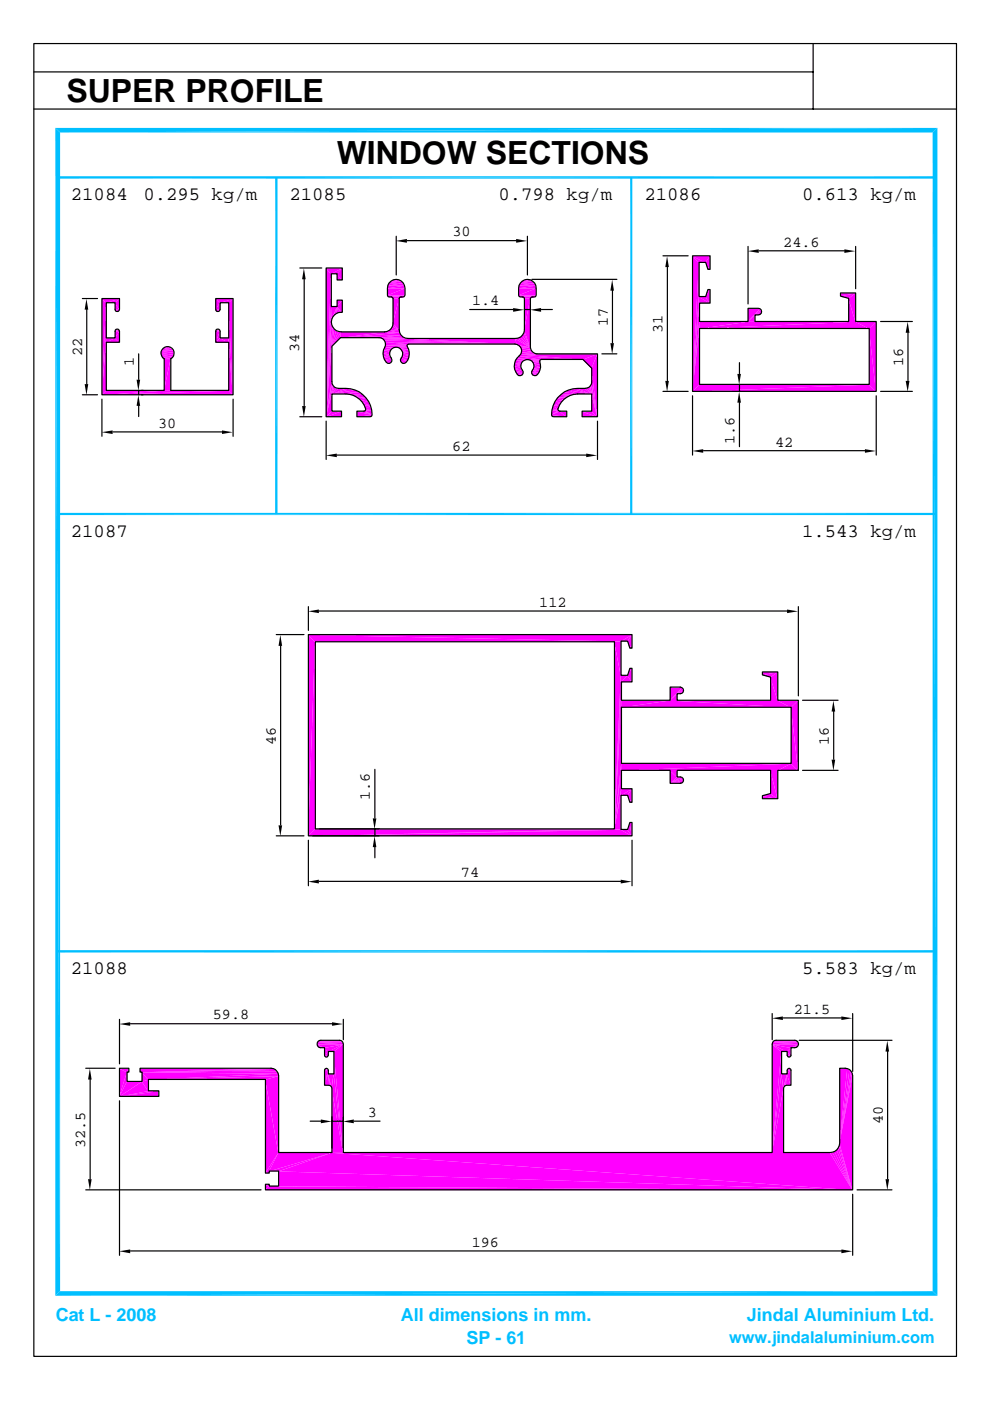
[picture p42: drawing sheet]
<svg xmlns="http://www.w3.org/2000/svg" width="210mm" height="297mm" viewBox="0 0 210 297" stroke-linecap="round" stroke-linejoin="round" font-family="sans-serif">
<defs><g id="words">
<g font-size="6.8">
<text x="14.1" y="21.5">SUPER PROFILE</text>
<text x="71.4" y="34.7">WINDOW SECTIONS</text>
</g>
<g font-size="4">
<text x="15" y="42.5">21084</text>
<text x="30.4" y="42.5">0.295 kg/m</text>
<text x="61.4" y="42.5">21085</text>
<text x="105.7" y="42.5">0.798 kg/m</text>
<text x="136.7" y="42.5">21086</text>
<text x="170.1" y="42.5">0.613 kg/m</text>
<text x="15" y="113.8">21087</text>
<text x="170.1" y="113.8">1.543 kg/m</text>
<text x="15" y="206.6">21088</text>
<text x="170.1" y="206.6">5.583 kg/m</text>
</g>
<g font-size="3.8" fill="#00bfff">
<text x="11.8" y="280.1">Cat L - 2008</text>
<text x="85" y="280.1">All dimensions in mm.</text>
<text x="158.4" y="280.1">Jindal Aluminium Ltd.</text>
<text x="98.9" y="285.1">SP - 61</text>
</g>
<text font-size="3.5" fill="#00bfff" x="154.6" y="284.7">www.jindalaluminium.com</text>
<g font-size="3.2">
<text x="95.9" y="50.1">30</text>
<text x="166.1" y="52.3">24.6</text>
<text x="100.1" y="64.7">1.4</text>
<text x="128.9" y="69.1" transform="rotate(-90 128.9 69.1)">17</text>
<text x="140.5" y="70.6" transform="rotate(-90 140.5 70.6)">31</text>
<text x="17.4" y="75.4" transform="rotate(-90 17.4 75.4)">22</text>
<text x="28.4" y="77.6" transform="rotate(-90 28.4 77.6)">1</text>
<text x="63.5" y="74.6" transform="rotate(-90 63.5 74.6)">34</text>
<text x="191.5" y="77.6" transform="rotate(-90 191.5 77.6)">16</text>
<text x="33.5" y="90.7">30</text>
<text x="95.9" y="95.6">62</text>
<text x="155.7" y="94.2" transform="rotate(-90 155.7 94.2)">1.6</text>
<text x="164.3" y="94.7">42</text>
<text x="114.3" y="128.7">112</text>
<text x="58.5" y="157.9" transform="rotate(-90 58.5 157.9)">46</text>
<text x="175.7" y="157.9" transform="rotate(-90 175.7 157.9)">16</text>
<text x="78.4" y="169.7" transform="rotate(-90 78.4 169.7)">1.6</text>
<text x="97.7" y="186">74</text>
<text x="168.3" y="214.9">21.5</text>
<text x="45.1" y="216.1">59.8</text>
<text x="78" y="236.8">3</text>
<text x="187.2" y="238.4" transform="rotate(-90 187.2 238.4)">40</text>
<text x="18.1" y="243.4" transform="rotate(-90 18.1 243.4)">32.5</text>
<text x="100" y="264.3">196</text>
</g>
</g></defs>
<g fill="#f0f">
<path d="M21.5 83.8l26.9-1 1 1z"/>
<path d="M21.5 83.8l13.3-1h13.6z"/>
<path d="M22.5 82.8h12.3l-13.3 1z"/>
</g>
<path d="M34.8 82.8h13.6" fill="none" stroke="#f0f" stroke-width=".21"/>
<g fill="#f0f">
<path d="M36.2 76.1v6.7h-1.4z"/>
<path d="M34.8 76.1h1.4l-1.4 6.7z"/>
<path d="M34.8 76.1l1.7-.2-.3 .2z"/>
</g>
<path d="M34.4 76h2.1" fill="none" stroke="#f0f" stroke-width=".25"/>
<path d="M34.1 74.5h2.7M34.2 75.7h2.5" fill="none" stroke="#f0f" stroke-width=".38"/>
<path d="M34.1 75.3h2.7M34.1 74.9h2.7" fill="none" stroke="#f0f" stroke-width=".42"/>
<path d="M34.2 74.1h2.5" fill="none" stroke="#f0f" stroke-width=".34"/>
<g fill="#f0f">
<path d="M34.5 73.9l1.6-.2 .3 .2z"/>
<path d="M34.5 73.9l.3-.2h1.3z"/>
<path d="M34.8 73.7l.9-.1z"/>
<path d="M34.8 73.7l.9-.1 .4 .1z"/>
<path d="M22.5 72.6v10.2l-1 1z"/>
<path d="M48.4 72.6l1 11.2-1-1z"/>
<path d="M22.5 72.6l1.8-.9 1 .9z"/>
<path d="M22.5 71.7h1.8l-1.8 .9z"/>
<path d="M22.5 71.7l-1 12.1z"/>
<path d="M46.6 71.7l1.8 .9h-2.7z"/>
<path d="M46.6 71.7h1.8v.9z"/>
<path d="M48.4 71.7l1 12.1z"/>
<path d="M25.3 70.3v2.3l-1-.9z"/>
<path d="M46.6 70.3v1.4l-.9 .9z"/>
<path d="M24.3 70.3h1l-1 1.4z"/>
<path d="M45.7 70.3h.9l-.9 2.3z"/>
<path d="M24.3 70.3l.9-.3 .1 .3z"/>
<path d="M45.7 70.3l.8-.3 .1 .3z"/>
<path d="M45.7 70h.8l-.8 .3z"/>
<path d="M24.4 70h.8l-.9 .3z"/>
<path d="M24.4 70l.6-.1 .2 .1z"/>
<path d="M45.7 70l.7-.1 .1 .1z"/>
<path d="M45.7 70l.2-.1h.5z"/>
<path d="M24.4 70l.2-.1h.4z"/>
<path d="M24.6 69.9h.4z"/>
<path d="M45.9 69.9h.5z"/>
<path d="M24.6 66.1h.4z"/>
<path d="M45.9 66.1h.5z"/>
<path d="M45.9 66.1l.6-.2-.1 .2z"/>
<path d="M24.6 66.1l.6-.2-.2 .2z"/>
<path d="M45.7 65.9h.8l-.6 .2z"/>
<path d="M24.4 65.9h.8l-.6 .2z"/>
<path d="M45.7 65.9l.9-.3-.1 .3z"/>
<path d="M24.4 65.9l.9-.3-.1 .3z"/>
<path d="M24.3 65.6h1l-.9 .3z"/>
<path d="M45.7 65.6h.9l-.9 .3z"/>
<path d="M46.6 64.2v1.4h-.9z"/>
<path d="M48.4 64.2l1 19.6-1-12.1z"/>
<path d="M22.5 64.2v7.5l-1 12.1z"/>
<path d="M24.3 64.2l1 1.4h-1z"/>
<path d="M45.7 63.4l.9 .8-.9 1.4z"/>
<path d="M45.7 63.4h3.7l-2.8 .8z"/>
<path d="M46.6 64.2l2.8-.8-1 .8z"/>
<path d="M48.4 64.2l1-.8v20.4z"/>
<path d="M21.5 63.4l1 .8-1 19.6z"/>
<path d="M21.5 63.4h3.8l-2.8 .8z"/>
<path d="M22.5 64.2l2.8-.8-1 .8z"/>
<path d="M24.3 64.2l1-.8v2.2z"/>
</g>
<path d="M75.6 88.4h3M75.6 88.3h3.2M116.9 88.3h3.2M117.1 88.4h3" fill="none" stroke="#f0f" stroke-width=".21"/>
<g fill="#f0f">
<path d="M75.6 88.4l3.2-.4v.2z"/>
<path d="M116.9 88l3.2 .4-3.2-.2z"/>
<path d="M116.9 88l1.7-.8 1.5 1.2z"/>
<path d="M118.6 87.2h1.5v1.2z"/>
<path d="M69.1 88.4l3.2-1.2v1.2z"/>
<path d="M69.1 88.4l1.2-1.2h2z"/>
<path d="M75.6 87.2l3.2 .8-3.2 .4z"/>
<path d="M75.6 87.2h1.5l1.7 .8z"/>
<path d="M123.4 87.2l3.2 1.2h-3.2z"/>
<path d="M123.4 87.2h2l1.2 1.2z"/>
<path d="M116.9 88l1.7-.8z"/>
<path d="M77.1 87.2l1.7 .8z"/>
<path d="M116.9 88l1.4-.9 .1 .1z"/>
<path d="M77.3 87.2l.1-.1 1.4 .9z"/>
<path d="M77.4 87.1l1.3-.1 .1 1z"/>
<path d="M117 87l1.3 .1-1.4 .9z"/>
<path d="M117 87l1.2-.1 .1 .2z"/>
<path d="M77.5 86.9l1.2 .1-1.3 .1z"/>
<path d="M77.5 86.8l1.2 .2-1.2-.1z"/>
<path d="M117 87l1.2-.2v.1z"/>
<path d="M77.5 86.8l1-.8 .2 1z"/>
<path d="M117.2 86l1 .8-1.2 .2z"/>
<path d="M77.2 86h1.3l-1 .8z"/>
<path d="M117.2 86h1.3l-.3 .8z"/>
<path d="M117.2 86l1.8-.7-.5 .7z"/>
<path d="M76.8 85.3l1.7 .7h-1.3z"/>
<path d="M76.8 85.3l1.3-.1 .4 .8z"/>
<path d="M117.6 85.2l1.4 .1-1.8 .7z"/>
<path d="M117.6 85.2l1.9-.5-.5 .6z"/>
<path d="M76.2 84.7l1.9 .5-1.3 .1z"/>
<path d="M76.2 84.7l1.3-.3 .6 .8z"/>
<path d="M118.2 84.4l1.3 .3-1.9 .5z"/>
<path d="M118.2 84.4l1.9-.1-.6 .4z"/>
<path d="M75.6 84.3l1.9 .1-1.3 .3z"/>
<path d="M118.2 84.4l2.7-.5-.8 .4z"/>
<path d="M74.8 83.9l2.7 .5-1.9-.1z"/>
<path d="M74.8 83.9l2-.2 .7 .7z"/>
<path d="M118.2 84.4l.7-.7 2 .2z"/>
</g>
<path d="M74.1 83.8h2.7M118.9 83.8h2.7" fill="none" stroke="#f0f" stroke-width=".21"/>
<path d="M70.3 83.6v3.6l-1.2 1.2z" fill="#f0f"/>
<path d="M73.3 83.7h3.5M118.9 83.7h3.5" fill="none" stroke="#f0f" stroke-width=".21"/>
<g fill="#f0f">
<path d="M125.4 83.6l1.2 4.8-1.2-1.2z"/>
<path d="M70.3 83.6l5.8-.5-2.8 .5z"/>
<path d="M73.3 83.6l2.8-.5 .7 .6z"/>
<path d="M118.9 83.7l.7-.6 2.8 .5z"/>
<path d="M70.3 83.6l4.9-.9 .9 .4z"/>
<path d="M119.6 83.1l.9-.4 1.9 .9z"/>
<path d="M120.5 82.7l4.9 .9h-3z"/>
<path d="M70.3 83.6l4-1.1 .9 .2z"/>
<path d="M120.5 82.7l1-.2 3.9 1.1z"/>
<path d="M70.3 83.6l3-1.2 1 .1z"/>
<path d="M70.3 83.6l1.4-1.2h1.6z"/>
<path d="M121.5 82.5l.9-.1 3 1.2z"/>
<path d="M122.4 82.4h1.6l1.4 1.2z"/>
<path d="M71.2 82.3l.5 .1-1.4 1.2z"/>
<path d="M124 82.4l.4-.1 1 1.3z"/>
<path d="M70.9 82.2l.3 .1-.9 1.3z"/>
<path d="M124.4 82.3l.4-.1 .6 1.4z"/>
<path d="M70.6 81.8l.3 .4-.6 1.4z"/>
<path d="M70.6 81.8l-.3 1.8-1.2 4.8z"/>
<path d="M125.1 81.8l.3 1.8-.6-1.4z"/>
<path d="M125.1 81.8l1.5 6.6-1.2-4.8z"/>
<path d="M70.4 81.4l.2 .4-1.5 6.6z"/>
<path d="M125.3 81.4l1.3 7-1.5-6.6z"/>
<path d="M70.3 81l.1 .4-1.3 7z"/>
<path d="M125.4 81l1.2 7.4-1.3-7z"/>
<path d="M109.9 79.7l.7-.1z"/>
<path d="M112.9 79.6l.7 .1z"/>
<path d="M109.6 79.5l1 .1-.7 .1z"/>
<path d="M112.9 79.6l1-.1-.3 .2z"/>
<path d="M109.6 79.5l1.2-.2-.2 .3z"/>
<path d="M112.7 79.3l1.2 .2-1 .1z"/>
<path d="M112.7 79.3l1.5-.3-.3 .5z"/>
<path d="M109.3 78.9l1.5 .4-1.2 .2z"/>
<path d="M109.3 78.9h1.6l-.1 .4z"/>
<path d="M112.6 78.9l1.6 .1-1.5 .3z"/>
<path d="M109.3 78.9l1.4-.3 .2 .3z"/>
<path d="M112.8 78.6l1.4 .4-1.6-.1z"/>
<path d="M112.8 78.6l1.6-.1-.2 .5z"/>
<path d="M109.1 78.3l1.6 .3-1.4 .3z"/>
<path d="M109.1 78.3l1.4-.1 .2 .4z"/>
<path d="M113 78.2l1.4 .3-1.6 .1z"/>
<path d="M125.4 78.1l1.2 10.3-1.2-7.4z"/>
<path d="M113 78.2l1.6-.3-.2 .6z"/>
<path d="M109.1 78.3l1.3-.5 .1 .4z"/>
<path d="M113.2 77.8l1.4 .1-1.6 .3z"/>
<path d="M109 77.8h1.4l-1.3 .5z"/>
<path d="M109 77.8l1.4-.4v.4z"/>
<path d="M113.1 77.4l1.5 .5-1.4-.1z"/>
<path d="M113.1 77.4l1.4-.1 .1 .6z"/>
<path d="M109.1 77.1l1.3 .3-1.4 .4z"/>
<path d="M109.1 77.1l1.4-.1-.1 .4z"/>
<path d="M113 77l1.5 .3-1.4 .1z"/>
<path d="M82.1 77.1l.7-.2z"/>
<path d="M85.1 76.9l.7 .2h-.4z"/>
<path d="M81.8 76.9h1l-.7 .2z"/>
<path d="M85.1 76.9h1l-.3 .2z"/>
<path d="M113 77l1.4-.2 .1 .5z"/>
<path d="M81.8 76.9l1.2-.2-.2 .2z"/>
<path d="M84.9 76.7l1.2 .2h-1z"/>
<path d="M109.1 77.1l1.7-.4-.3 .3z"/>
<path d="M112.7 76.7l1.7 .1-1.4 .2z"/>
<path d="M112.7 76.7l1.7-.1v.2z"/>
<path d="M109.2 76.5l1.6 .2-1.7 .4z"/>
<path d="M112.7 76.7l1.7-.3v.2z"/>
<path d="M109.2 76.5l2-.1-.4 .3z"/>
</g>
<path d="M112.4 76.5h2" fill="none" stroke="#f0f" stroke-width=".21"/>
<path d="M84.9 76.7l1.5-.3-.3 .5z" fill="#f0f"/>
<path d="M112.4 76.4h2.2" fill="none" stroke="#f0f" stroke-width=".21"/>
<g fill="#f0f">
<path d="M81.4 76.3l1.6 .4-1.2 .2z"/>
<path d="M81.4 76.3h1.6v.4z"/>
<path d="M84.8 76.3l1.6 .1-1.5 .3z"/>
</g>
<path d="M109.2 76.4h2.3M112 76.4h2.6M112 76.3h2.8" fill="none" stroke="#f0f" stroke-width=".21"/>
<g fill="#f0f">
<path d="M81.4 76.3l1.5-.3 .1 .3z"/>
<path d="M85 76l1.4 .4-1.6-.1z"/>
</g>
<path d="M109.6 76.1h5.2" fill="none" stroke="#f0f" stroke-width=".34"/>
<g fill="#f0f">
<path d="M109.6 76l1.9 .3-2.3 .2z"/>
<path d="M85 76l1.6-.2-.2 .6z"/>
<path d="M81.2 75.7l1.7 .3-1.5 .3z"/>
<path d="M81.2 75.7l1.5-.1 .2 .4z"/>
<path d="M85.2 75.6l1.4 .2-1.6 .2z"/>
<path d="M109.6 76l.4-.5 4.8 .8z"/>
<path d="M110 75.5l13.5 .8h-8.7z"/>
<path d="M85.2 75.6l1.5-.3-.1 .5z"/>
<path d="M81.2 75.7l1.3-.5 .2 .4z"/>
<path d="M85.3 75.2l1.4 .1-1.5 .3z"/>
<path d="M110.3 75.2l13.2 1.1-13.5-.8z"/>
<path d="M110.3 75.2l16.3-.1-3.1 1.2z"/>
<path d="M123.5 76.3l3.1-1.2-1.2 3z"/>
<path d="M126.6 75.1v13.3l-1.2-10.3z"/>
</g>
<path d="M110.3 75.1h16.3" fill="none" stroke="#f0f" stroke-width=".21"/>
<path d="M81.2 75l1.3 .2-1.3 .5z" fill="#f0f"/>
<path d="M110.3 75.1h3.5" fill="none" stroke="#f0f" stroke-width=".21"/>
<path d="M110.3 75h3.1" fill="none" stroke="#f0f" stroke-width=".38"/>
<g fill="#f0f">
<path d="M81.2 75l1.4-.2-.1 .4z"/>
<path d="M85.3 74.8l1.4 .5-1.4-.1z"/>
<path d="M85.3 74.8l1.4-.1v.6z"/>
</g>
<path d="M110.5 74.6h2.5" fill="none" stroke="#f0f" stroke-width=".3"/>
<g fill="#f0f">
<path d="M81.2 75l1.5-.6-.1 .4z"/>
<path d="M85.1 74.4l1.6 .3-1.4 .1z"/>
</g>
<path d="M110.5 74.6h2.2" fill="none" stroke="#f0f" stroke-width=".42"/>
<g fill="#f0f">
<path d="M81.2 74.3l1.5 .1-1.5 .6z"/>
<path d="M85.1 74.4l1.5-.3 .1 .6z"/>
</g>
<path d="M110.5 74.3h2.2" fill="none" stroke="#f0f" stroke-width=".38"/>
<g fill="#f0f">
<path d="M81.2 74.3l1.8-.2-.3 .3z"/>
<path d="M84.9 74.1h1.7l-1.5 .3z"/>
</g>
<path d="M110.4 74.2h2.1" fill="none" stroke="#f0f" stroke-width=".42"/>
<path d="M81.2 74.3l2.1-.5-.3 .3z" fill="#f0f"/>
<path d="M84.5 74h2.1" fill="none" stroke="#f0f" stroke-width=".3"/>
<path d="M81.5 73.7l1.8 .1-2.1 .5z" fill="#f0f"/>
<path d="M81.5 73.8h2.2M83.7 73.6h2.6" fill="none" stroke="#f0f" stroke-width=".21"/>
<path d="M84.2 73.9h2.4M110.4 73.9h2.1" fill="none" stroke="#f0f" stroke-width=".42"/>
<path d="M84.2 73.7l2.1-.1 .3 .5z" fill="#f0f"/>
<path d="M110.2 73.8h2.2" fill="none" stroke="#f0f" stroke-width=".34"/>
<path d="M70.3 73.5v7.5l-1.2 7.4z" fill="#f0f"/>
<path d="M83.7 73.5h2.6" fill="none" stroke="#f0f" stroke-width=".3"/>
<path d="M81.5 73.6h4.7" fill="none" stroke="#f0f" stroke-width=".34"/>
<path d="M81.5 73.5h4.7" fill="none" stroke="#f0f" stroke-width=".42"/>
<path d="M109.9 73.5h2.5" fill="none" stroke="#f0f" stroke-width=".38"/>
<path d="M81.7 73.3h4.6" fill="none" stroke="#f0f" stroke-width=".21"/>
<path d="M109.6 73.1l2.8 .6-2.5-.4z" fill="#f0f"/>
<path d="M81.7 73.2h4.7" fill="none" stroke="#f0f" stroke-width=".21"/>
<path d="M81.7 73.2h4.9" fill="none" stroke="#f0f" stroke-width=".3"/>
<path d="M81.7 73.1h4.9" fill="none" stroke="#f0f" stroke-width=".38"/>
<g fill="#f0f">
<path d="M81.6 72.5l5 .5-4.9-.1z"/>
<path d="M81.6 72.5l27.5 .5h-22.5z"/>
<path d="M81.4 72.2l27.7 .8-27.5-.5z"/>
<path d="M81.1 71.9l28 1.1-27.7-.8z"/>
<path d="M81.1 71.9l5.3-.1 22.7 1.2z"/>
<path d="M86.4 71.8h22.9l-.2 1.2z"/>
<path d="M109.3 71.8l.3 1.3-.5-.1z"/>
<path d="M109.3 71.8l3.1 1.9-2.8-.6z"/>
</g>
<path d="M81.1 71.8h5.3" fill="none" stroke="#f0f" stroke-width=".21"/>
<path d="M109.3 71.8l.5-.1 2.6 2z" fill="#f0f"/>
<path d="M80.3 71.7h5.6M80.7 71.8h5.2" fill="none" stroke="#f0f" stroke-width=".21"/>
<path d="M80.3 71.6h5.6" fill="none" stroke="#f0f" stroke-width=".25"/>
<g fill="#f0f">
<path d="M109.8 71.7l.6-.2 2 2.2z"/>
<path d="M80.3 71.7l4.6-.6 .4 .4z"/>
<path d="M72.1 71.7l12.8-.6-4.6 .6z"/>
<path d="M110.7 71.1l1.7 2.6-2-2.2z"/>
<path d="M72.1 71.7l12.6-1.1 .2 .5z"/>
<path d="M111 70.6l1.4 3.1-1.7-2.6z"/>
<path d="M72.1 71.7l9.3-1.3 3.3 .2z"/>
<path d="M72.3 70.4h9.1l-9.3 1.3z"/>
<path d="M72.3 70.4l-.2 1.3-1.8 1.8z"/>
<path d="M71.8 70.3l.5 .1-2 3.1z"/>
</g>
<path d="M81.4 70.4h3.3" fill="none" stroke="#f0f" stroke-width=".21"/>
<g fill="#f0f">
<path d="M71.2 70.2l.6 .1-1.5 3.2z"/>
<path d="M82 70.3l.5-.2 2.2 .5z"/>
<path d="M82.5 70.1l2.1-.1 .1 .6z"/>
<path d="M111.1 70l1.3 3.7-1.4-3.1z"/>
<path d="M70.8 69.8l.4 .4-.9 3.3z"/>
</g>
<path d="M82.5 69.9h2.1" fill="none" stroke="#f0f" stroke-width=".42"/>
<g fill="#f0f">
<path d="M70.5 69.4l.3 .4-.5 3.7z"/>
<path d="M70.5 69.4l-.2 4.1-1.2 14.9z"/>
<path d="M83.2 69.2l1.4 .8-1.7-.3z"/>
<path d="M70.3 68.9l.2 .5-1.4 19z"/>
<path d="M83.3 68.6l1.3 1.4-1.4-.8z"/>
<path d="M70.2 68.4l.1 .5-1.2 19.5z"/>
<path d="M71.4 65.1l1.1 1.2h-.2z"/>
<path d="M71.4 65.1l.9 1.2h-.5z"/>
<path d="M71.4 65.1l.4 1.2-.6 .2z"/>
<path d="M71.4 65.1l-.2 1.4-.4 .4z"/>
<path d="M71.4 65.1l-.6 1.8-.3 .4z"/>
<path d="M71.4 65.1l-1.1 2.7z"/>
<path d="M70.2 65.1h1.2l-1.1 2.7z"/>
</g>
<path d="M70.2 65.1v3.3" fill="none" stroke="#f0f" stroke-width=".21"/>
<g fill="#f0f">
<path d="M70.2 65.1v3.3l-1.1 20z"/>
<path d="M71.4 63.7h1.1l-1.1 1.4z"/>
<path d="M72.5 63.7v2.6l-1.1-1.2z"/>
<path d="M84.6 63.4v6.6l-1.3-1.4z"/>
<path d="M112.4 63.4v10.3l-1.3-3.7z"/>
<path d="M83.3 63.4h1.3l-1.3 5.2z"/>
<path d="M111.1 63.4h1.3l-1.3 6.6z"/>
<path d="M111.1 63.4l1.4-.2-.1 .2z"/>
<path d="M83.3 63.4l1.3-.2v.2z"/>
<path d="M111.1 63.2h1.4l-1.4 .2z"/>
<path d="M83.2 63.2h1.4l-1.3 .2z"/>
<path d="M111.1 63.2l1.5-.1-.1 .1z"/>
<path d="M83.2 63.2l1.6-.1-.2 .1z"/>
<path d="M83.1 63.1h1.7l-1.6 .1z"/>
<path d="M110.9 63.1h1.7l-1.5 .1z"/>
<path d="M110.9 63.1l1.9-.1z"/>
<path d="M83.1 63.1l1.9-.1z"/>
</g>
<path d="M82.1 62.7h3.7M82.1 62.9h3.6M82.3 63h3.3M109.9 62.7h3.7M109.9 62.9h3.7M110.1 63h3.4" fill="none" stroke="#f0f" stroke-width=".21"/>
<g fill="#f0f">
<path d="M82.1 62.6l3.7-1.4v1.4z"/>
<path d="M109.9 62.6l3.7-1.4v1.4z"/>
<path d="M109.9 61.2h3.7l-3.7 1.4z"/>
<path d="M82.1 61.2h3.7l-3.7 1.4z"/>
<path d="M109.9 61.2l3.6-.6 .1 .6z"/>
<path d="M82.1 61.2l3.6-.6 .1 .6z"/>
<path d="M82.2 60.6h3.5l-3.6 .6z"/>
<path d="M110 60.6h3.5l-3.6 .6z"/>
<path d="M110 60.6l3.3-.5 .2 .5z"/>
<path d="M82.2 60.6l3.2-.5 .3 .5z"/>
<path d="M110.3 60.1h3l-3.3 .5z"/>
<path d="M82.4 60.1h3l-3.2 .5z"/>
</g>
<path d="M82.4 59.9h3M110.3 59.9h3" fill="none" stroke="#f0f" stroke-width=".38"/>
<path d="M82.8 59.5h2.2M110.7 59.5h2.2" fill="none" stroke="#f0f" stroke-width=".3"/>
<g fill="#f0f">
<path d="M82.8 59.7l.6-.3h1.1z"/>
<path d="M110.7 59.7l.5-.3h1.2z"/>
<path d="M83.4 59.4h1.1z"/>
<path d="M111.2 59.4h1.2z"/>
<path d="M70.2 58.1v7l-1.1 23.3z"/>
<path d="M71.4 58.1l1.1 1.3h-1.1z"/>
<path d="M69.1 56.9l1.1 1.2-1.1 30.3z"/>
<path d="M69.1 56.9h3.4l-2.3 1.2z"/>
<path d="M70.2 58.1l2.3-1.2-1.1 1.2z"/>
<path d="M72.5 56.9v2.5l-1.1-1.3z"/>
<path d="M146.8 83l37.4-1.4 1.5 1.4z"/>
<path d="M148.3 81.6h35.9l-37.4 1.4z"/>
<path d="M148.3 69.7v11.9l-1.5 1.4z"/>
<path d="M184.2 69.7l1.5 13.3-1.5-1.4z"/>
<path d="M148.3 69.7l33.1-1.5 2.8 1.5z"/>
<path d="M181.4 68.2h4.3l-1.5 1.5z"/>
<path d="M184.2 69.7l1.5-1.5v14.8z"/>
<path d="M148.3 69.7l10.2-1.5h22.9z"/>
</g>
<path d="M158.5 68.2h22.9" fill="none" stroke="#f0f" stroke-width=".21"/>
<g fill="#f0f">
<path d="M148.3 68.2h10.2l-10.2 1.5z"/>
<path d="M148.3 68.2v1.5l-1.5 13.3z"/>
<path d="M158.5 68.2l1.5-1.4v1.4z"/>
<path d="M160 66.8l1.1-.1z"/>
<path d="M160 66.8l1.3-.3-.2 .2z"/>
<path d="M160 66.8l1.4-.6-.1 .3z"/>
<path d="M160 66.8l1.3-1 .1 .4z"/>
<path d="M161.1 65.5l.2 .3-1.3 1z"/>
<path d="M161.1 65.5l-1.1 1.3-1.5 1.4z"/>
</g>
<path d="M158.5 65.5h2.6" fill="none" stroke="#f0f" stroke-width=".21"/>
<g fill="#f0f">
<path d="M158.5 65.4l2.6 .1-2.6 2.7z"/>
<path d="M148.3 64.3v3.9l-1.5 14.8z"/>
<path d="M179.9 63.3l1.5 4.9h-1.5z"/>
<path d="M148.2 62.9l2.3 1.4h-2.2z"/>
<path d="M148.2 62.9l.1 1.4-1.5 18.7z"/>
<path d="M148.2 62.9h1.4l.9 1.4z"/>
<path d="M178.1 62.9l3.3-.7-1.5 1.1z"/>
<path d="M179.9 63.3l1.5-1.1v6z"/>
<path d="M178.1 62.2h3.3l-3.3 .7z"/>
<path d="M150.5 61.5v2.8l-.9-1.4z"/>
<path d="M150 61.5h.5l-.9 1.4z"/>
<path d="M148.2 55.7v7.2l-1.4 20.1z"/>
<path d="M149.6 55.7l.9 1.5h-.5z"/>
<path d="M146.8 54.3l2.8 1.4h-1.4z"/>
<path d="M146.8 54.3l1.4 1.4-1.4 27.3z"/>
<path d="M146.8 54.3h3.7l-.9 1.4z"/>
<path d="M150.5 54.3v2.9l-.9-1.5z"/>
<path d="M65.3 177.3l66.3-1.4 2.3 1.4z"/>
<path d="M131.6 175.9h1.4l.9 1.4z"/>
<path d="M65.3 177.3l64.9-1.5 1.4 .1z"/>
<path d="M65.3 177.3l1.5-1.5h63.4z"/>
<path d="M133.5 174.4l.4 2.9-.9-1.4z"/>
<path d="M133.5 174.4h.4v2.9z"/>
<path d="M161.6 168.8l3.2 .6h-3.2z"/>
<path d="M131.6 168.7v7.2l-1.4-.1z"/>
<path d="M133 168.7l.9 1.5h-.4z"/>
<path d="M161.6 168.8l1.7-.5 1.5 1.1z"/>
<path d="M131.6 168.7l2.3-1.4-.9 1.4z"/>
<path d="M133.9 167.3v2.9l-.9-1.5z"/>
<path d="M131.7 167.3h2.2l-2.3 1.4z"/>
<path d="M131.7 167.3l-.1 1.4-1.4 7.1z"/>
</g>
<path d="M142 166.1h2.5" fill="none" stroke="#f0f" stroke-width=".21"/>
<path d="M142 166h2.8" fill="none" stroke="#f0f" stroke-width=".34"/>
<g fill="#f0f">
<path d="M142 166.1l2.9-.6-.1 .3z"/>
<path d="M142 166.1l2.8-1 .1 .4z"/>
<path d="M142 166.1l2.5-1.2 .3 .2z"/>
<path d="M142 166.1l2.2-1.3 .3 .1z"/>
<path d="M142 166.1l1.5-1.3h.7z"/>
<path d="M142 163.4l1.5 1.4-1.5 1.3z"/>
<path d="M142 163.4h1.5v1.4z"/>
<path d="M163.3 163.4l1.5 6-1.5-1.1z"/>
<path d="M131.7 163.4v3.9l-1.5 8.5z"/>
</g>
<path d="M131.7 163.4h33.1" fill="none" stroke="#f0f" stroke-width=".21"/>
<g fill="#f0f">
<path d="M163.3 163.4h1.5v6z"/>
<path d="M164.8 163.4l2.9-1.5 1.5 1.5z"/>
<path d="M131.7 163.4l36-1.5-2.9 1.5z"/>
<path d="M131.7 161.9h36l-36 1.5z"/>
<path d="M131.7 161.9v1.5l-1.5 12.4z"/>
<path d="M167.7 150l1.5 13.4-1.5-1.5z"/>
<path d="M131.7 150v11.9l-1.5 13.9z"/>
<path d="M131.7 148.5h10.3l-10.3 1.5z"/>
<path d="M131.7 150l10.3-1.5 25.7 1.5z"/>
<path d="M131.7 148.5l-1.5 27.3z"/>
<path d="M142 148.5h22.8l2.9 1.5z"/>
</g>
<path d="M142 148.5h22.8" fill="none" stroke="#f0f" stroke-width=".21"/>
<g fill="#f0f">
<path d="M164.8 148.5h4.4l-1.5 1.5z"/>
<path d="M167.7 150l1.5-1.5v14.9z"/>
<path d="M142 148.5l1.5-1.4v1.4z"/>
<path d="M143.5 147.1h1z"/>
<path d="M143.5 147.1l1.3-.3-.3 .3z"/>
<path d="M143.5 147.1l1.4-.6-.1 .3z"/>
<path d="M143.5 147.1l1.3-1 .1 .4z"/>
<path d="M144.5 145.9l.3 .2-1.3 1z"/>
<path d="M144.5 145.9l-1 1.2-1.5 1.4z"/>
</g>
<path d="M142 145.8h2.5" fill="none" stroke="#f0f" stroke-width=".21"/>
<g fill="#f0f">
<path d="M142 145.7l2.5 .2-2.5 2.6z"/>
<path d="M131.7 144.6v3.9l-1.5 27.3z"/>
<path d="M163.3 143.6l1.5 4.9h-1.5z"/>
<path d="M133 143.2l.9 1.4h-2.2z"/>
<path d="M131.6 143.2h1.4l-1.3 1.4z"/>
<path d="M131.6 143.2l.1 1.4-1.5 31.2z"/>
<path d="M161.6 142.5h3.2l-3.2 .7z"/>
<path d="M161.6 143.2l3.2-.7-1.5 1.1z"/>
<path d="M163.3 143.6l1.5-1.1v6z"/>
<path d="M133.5 141.8h.4l-.9 1.4z"/>
<path d="M133.9 141.8v2.8l-.9-1.4z"/>
<path d="M66.8 136.1v39.7l-1.5 1.5z"/>
<path d="M130.2 136.1l1.4 7.1-1.4 32.6z"/>
</g>
<path d="M66.8 136.1h64.8" fill="none" stroke="#f0f" stroke-width=".21"/>
<g fill="#f0f">
<path d="M130.2 136.1l1.4-.1v7.2z"/>
<path d="M133 136l.9 1.5h-.4z"/>
<path d="M131.6 136l2.3-1.4-.9 1.4z"/>
<path d="M133.9 134.6v2.9l-.9-1.5z"/>
<path d="M65.3 134.6h68.6l-2.3 1.4z"/>
<path d="M65.3 134.6l66.3 1.4-64.8 .1z"/>
<path d="M65.3 134.6l1.5 1.5-1.5 41.2z"/>
<path d="M56.2 252.3l.8-.8 123.7 .8z"/>
<path d="M57 251.5l123.7 .8z"/>
<path d="M56.2 251.1h.8v.4z"/>
<path d="M56.2 251.1l.8 .4-.8 .8z"/>
<path d="M59 248.4l121.7 3.9-121.7-.8z"/>
<path d="M56.2 248.8l.8-.4v.4z"/>
<path d="M57 248.4l13.3-4-11.3 4z"/>
<path d="M59 248.4l11.3-4 110.4 7.9z"/>
<path d="M70.3 244.4h105.7l4.7 7.9z"/>
</g>
<path d="M70.3 244.4h105.7" fill="none" stroke="#f0f" stroke-width=".21"/>
<g fill="#f0f">
<path d="M59 244.4h11.3l-13.3 4z"/>
<path d="M59 244.4l-2 4-.8 .4z"/>
<path d="M176 244.4l.5-.1 4.2 8z"/>
<path d="M176.5 244.3l.5-.1 3.7 8.1z"/>
<path d="M177 244.2l.4-.4 3.3 8.5z"/>
<path d="M177.7 243.4l3 8.9-3.3-8.5z"/>
<path d="M177.9 242.9l2.8 9.4-3-8.9z"/>
<path d="M178 242.4l2.7 9.9-2.8-9.4z"/>
<path d="M25.3 232.5l8.3-1.2v1.2z"/>
<path d="M25.3 232.5l6.1-1.2h2.2z"/>
<path d="M166.1 230.9v13.5h-2.4z"/>
<path d="M70.3 230.9l2.4 13.5h-2.4z"/>
<path d="M25.3 232.5l4.8-3.2 1.3 2z"/>
<path d="M26.9 229.3h3.2l-4.8 3.2z"/>
<path d="M56.2 228.9l2.8 15.5-2.8 4.4z"/>
<path d="M30.1 229.3l1.3-.4v2.4z"/>
<path d="M31.4 228.9l27.6-.7-2.8 .7z"/>
<path d="M56.2 228.9l2.8-.7v16.2z"/>
<path d="M180.7 228.2v24.1l-2.7-9.9z"/>
<path d="M69.6 227.7v2.5h-.9z"/>
</g>
<path d="M69.7 227.7v2.5" fill="none" stroke="#f0f" stroke-width=".3"/>
<g fill="#f0f">
<path d="M69.6 227.7l.5 2.7-.3-.2z"/>
<path d="M69.6 227.7l.7 2.9z"/>
<path d="M69.6 227.7h1.1l-.4 2.9z"/>
<path d="M70.7 227.7l-.4 3.2z"/>
<path d="M70.7 227.7l2 16.7-2.4-13.5z"/>
<path d="M166.8 227.7l.8 2.5h-.8z"/>
</g>
<path d="M166.7 227.7v2.5" fill="none" stroke="#f0f" stroke-width=".3"/>
<g fill="#f0f">
<path d="M166.8 227.7l-.3 2.5-.2 .2z"/>
<path d="M166.8 227.7l-.7 2.9z"/>
<path d="M165.7 227.7h1.1l-.7 2.9z"/>
<path d="M165.7 227.7l.4 3.2z"/>
<path d="M165.7 227.7l.4 3.2-2.4 13.5z"/>
<path d="M31.4 228.9l27.5-1.2 .1 .5z"/>
<path d="M180.6 227.7l.1 .5-2.7 14.2z"/>
<path d="M30.1 227.4l28.8 .3-27.5 1.2z"/>
<path d="M30.1 227.4l1.3 1.5-1.3 .4z"/>
<path d="M26.9 227.4v1.9l-1.6 3.2z"/>
</g>
<path d="M29.6 227.3h29.1" fill="none" stroke="#f0f" stroke-width=".21"/>
<path d="M30.1 227.4h28.8" fill="none" stroke="#f0f" stroke-width=".42"/>
<g fill="#f0f">
<path d="M180.4 227.2l.2 .5-2.6 14.7z"/>
<path d="M166.8 227.7l.8-.7v3.2z"/>
<path d="M69.6 227v.7l-.9 2.5z"/>
<path d="M166.8 227h.8l-.8 .7z"/>
<path d="M68.7 227h.9l-.9 3.2z"/>
<path d="M29.6 227.4l28.7-.5 .4 .3z"/>
<path d="M180.1 226.9l.3 .3-2.4 15.2z"/>
<path d="M166.8 227l.8-.2v.2z"/>
<path d="M68.7 227l.8-.2 .1 .2z"/>
<path d="M68.8 226.8h.7l-.8 .2z"/>
<path d="M166.9 226.8h.7l-.8 .2z"/>
<path d="M29.6 227.4l28.3-.8 .4 .3z"/>
<path d="M179.6 226.6l.5 .3-2.1 15.5z"/>
<path d="M68.8 226.8l.5-.2 .2 .2z"/>
<path d="M166.9 226.8l.5-.2 .2 .2z"/>
<path d="M68.8 226.8l.5-.2z"/>
<path d="M167 226.6h.4l-.5 .2z"/>
<path d="M29.6 227.4l28.3-.8z"/>
<path d="M178 226.6h1.6z"/>
<path d="M178 226.6h1.6l-1.6 15.8z"/>
<path d="M25.3 226.6l1.6 .8-1.6 5.1z"/>
<path d="M25.3 226.6h2l-.4 .8z"/>
<path d="M27.3 226.6v.8h-.4z"/>
<path d="M29.6 226.6h27.8l-27.8 .8z"/>
<path d="M167 226.6h.4z"/>
<path d="M69 226.6h.3z"/>
<path d="M69 224.1h.3z"/>
<path d="M167 224.1h.4z"/>
<path d="M69 224.1l.5-.1-.2 .1z"/>
<path d="M167 224.1l.6-.1-.2 .1z"/>
<path d="M68.8 224h.7l-.5 .1z"/>
<path d="M166.9 224h.7l-.6 .1z"/>
<path d="M68.8 224l.8-.2-.1 .2z"/>
<path d="M166.9 224l.7-.2v.2z"/>
<path d="M68.7 223.8h.9l-.8 .2z"/>
<path d="M166.8 223.8h.8l-.7 .2z"/>
<path d="M165.7 223v4.7l-2 16.7z"/>
<path d="M166.8 223l.8 .8h-.8z"/>
<path d="M70.7 223l2 21.4-2-16.7z"/>
<path d="M68.7 223.8l.9-.8v.8z"/>
<path d="M166.8 223l.8-.8v1.6z"/>
<path d="M68.7 222.2l.9 .8-.9 .8z"/>
<path d="M167.6 222.2h1.1z"/>
<path d="M67.6 222.2h1.1z"/>
<path d="M167.6 222.2l1.4-.2-.3 .2z"/>
<path d="M67.4 222l1.3 .2h-1.1z"/>
<path d="M167.6 222.2l1.6-.5-.2 .3z"/>
<path d="M67.2 221.7l1.5 .5-1.3-.2z"/>
<path d="M167.6 222.2l1.6-.8v.3z"/>
<path d="M67.2 221.4l1.5 .8-1.5-.5z"/>
<path d="M67.2 221.4h5.5l-4 .8z"/>
<path d="M68.7 222.2l4-.8-3.1 1.6z"/>
<path d="M69.6 223l3.1-1.6-2 1.6z"/>
<path d="M70.7 223l2-1.6v23z"/>
<path d="M163.7 221.4h5.5l-1.6 .8z"/>
<path d="M163.7 221.4l3.9 .8-.8 .8z"/>
<path d="M163.7 221.4l3.1 1.6h-1.1z"/>
<path d="M163.7 221.4l2 1.6-2 21.4z"/>
</g>
<path d="M67.2 221.3h5.5M163.7 221.3h5.5" fill="none" stroke="#f0f" stroke-width=".34"/>
<path d="M67.2 221h5.4M163.7 221h5.5" fill="none" stroke="#f0f" stroke-width=".25"/>
<path d="M67.4 220.8h5.1M67.6 220.6h4.6M163.9 220.8h5.1M164.2 220.6h4.5" fill="none" stroke="#f0f" stroke-width=".21"/>
<g fill="#00bfff">
<path d="M12.2 108.7h186l-186 .5z"/>
<path d="M12.2 109.2l186-.5v.5z"/>
<path d="M197.7 28.1l1.1-1v247.6z"/>
<path d="M197.7 28.1l1.1 246.6-1.1-.9z"/>
<path d="M11.7 274.7l186-.9 1.1 .9z"/>
<path d="M11.7 274.7l1-.9h185z"/>
<path d="M11.7 27.1l1 246.7-1 .9z"/>
<path d="M11.7 27.1l1 1v245.7z"/>
<path d="M11.7 27.1h187.1l-186.1 1z"/>
<path d="M12.7 28.1l186.1-1-1.1 1z"/>
<path d="M12.2 37.4h186l-186 .5z"/>
<path d="M12.2 37.9l186-.5v.5z"/>
<path d="M12.2 202l186-.5v.5z"/>
<path d="M12.2 201.5h186l-186 .5z"/>
<path d="M58.3 37.6h.5v71.4z"/>
<path d="M58.3 37.6l.5 71.4h-.5z"/>
</g>
<g fill="none" stroke="#000" stroke-width=".25">
<path d="M63.6 56.8h4.6M64.5 59.1v26.9M69.2 56.8h3.4v2.6h-1.1v-1.4h-1.2v7h1.2v-1.4h1.1v2.6a2.08 2.08 0 0 0-2.3 2 2.08 2.08 0 0 0 2.1 2.2h9.1a1.82 1.82 0 0 0 1.8-1.9v-5.2l-.1-.3-.9-.1-.1-.2a4.3 4.3 0 0 1 .3-2.7 1.88 1.88 0 0 1 2.1-.7 1.88 1.88 0 0 1 1.3 1.8l-.1 1.6-.1 .2-.9 .1-.2 .3v6.6a1.82 1.82 0 0 0 1.9 1.9h22.8a1.82 1.82 0 0 0 1.9-1.9v-6.6l-.2-.3-.8-.1-.2-.2a3.3 3.3 0 0 1 .7-3.1 1.84 1.84 0 0 1 2-.2 1.84 1.84 0 0 1 1 1.7l-.1 1.6-.1 .2-.8 .1-.2 .3v10.3a1.49 1.49 0 0 0 1.4 1.4h12.8v13.4h-3.3v-1.2h2.1v-3.7a7.6 7.6 0 0 0-5.3 .7 3.2 3.2 0 0 0-1.8 2.8l.3 .2h1.5v1.2h-2.8l-.4-.3a5.4 5.4 0 0 1 5.5-5.8h1.6a1.34 1.34 0 0 0 1.4-1.4v-2.8l-1.9-1.9h-8.8a.38 .38 0 0 0-.4 .5 2.58 2.58 0 0 1-.8 2.9 .71 .71 0 0 1-.8-.2 .71 .71 0 0 1 .1-.9 1.38 1.38 0 0 0-.1-1.9 1.38 1.38 0 0 0-1.9 0 1.38 1.38 0 0 0-.1 1.9 .7 .7 0 0 1-.1 1 .7 .7 0 0 1-1-.1 2.98 2.98 0 0 1 .7-4.3 1.41 1.41 0 0 0-1.2-2.2h-22.5l-.4 .4a2.81 2.81 0 0 1-.5 3.7 .78 .78 0 0 1-.9-.5 .78 .78 0 0 1 .4-.9 1.39 1.39 0 0 0-1.5-2 1.39 1.39 0 0 0-.8 2.3 .69 .69 0 0 1-.1 1 .69 .69 0 0 1-1-.1 2.98 2.98 0 0 1-.2-3.6 1.4 1.4 0 0 0-1.3-1.6h-8.2l-1.8 1.8v7.5a1.4 1.4 0 0 0 1.4 1.4 6.2 6.2 0 0 1 6.4 2.8 5.1 5.1 0 0 1 .6 3l-.4 .3h-2.7v-1.2h1.5l.3-.3a4.3 4.3 0 0 0-4.2-3.4h-2.9v3.7h2v1.2h-3.2zM84 50.1v8.2M86.3 51h23.2M111.8 50.1v8.2M112.8 59.2h18M17.5 63.3h3.2M18.4 65.6v15.8M21.6 63.3h3.7v2.3a.47 .47 0 0 1-.4 .4 .47 .47 0 0 1-.5-.4v-1.4h-1.9v7.4h1.9v-1.4a.47 .47 0 0 1 .5-.4 .47 .47 0 0 1 .4 .4v2.4h-2.8v10.2h12.3v-6.7a1.39 1.39 0 0 1-.3-2.1 1.39 1.39 0 0 1 2.1 0 1.39 1.39 0 0 1-.4 2.1v6.7h12.3v-10.2h-2.8v-2.4a.47 .47 0 0 1 .5-.4 .47 .47 0 0 1 .5 .4v1.4h1.8v-7.4h-1.8v1.4a.47 .47 0 0 1-.5 .4 .47 .47 0 0 1-.5-.4v-2.3h3.7v20.4h-27.8zM29.4 75v5.4M99.6 65.6h9.3"/>
<path d="M111.2 65.6h1.3M114.8 65.6h2.3M127.6 75h3.2M129.9 61.6v11.1M17.5 83.7h3.2M21.6 84.6v7.9M23.9 91.6h23.2M29.4 82.8v.9M29.4 86v2.3M30 83.7h.3M30 82.8h.3M49.4 84.6v7.9"/>
<path d="M63.6 88.4h4.6M69.2 89.3v8.1M71.5 96.5h52.9M126.7 89.3v8.1"/>
</g>
<g fill="#000">
<path d="M64.4 56.9l.4 2.3h-.7zM83.9 51.1l2.4-.4v.8zM109.4 50.7l2.4 .4-2.4 .4zM18.3 63.4l.4 2.2h-.8zM108.8 65.3l2.3 .4-2.3 .4zM112.4 65.7l2.3-.4v.8zM129.8 59.3l.4 2.3h-.8zM129.4 72.8h.8l-.4 2.3zM17.9 81.4h.8l-.4 2.4zM21.5 91.6l2.4-.3v.7zM29.3 83.8l.4 2.2h-.7zM29 80.5h.7l-.4 2.3z"/>
<path d="M47.1 91.3l2.3 .3-2.3 .4zM64.1 86.1h.7l-.4 2.3zM69.1 96.5l2.3-.3v.7zM124.3 96.2l2.3 .3-2.3 .4z"/>
</g>
<g fill="#00bfff">
<path d="M133.6 37.6h.5v71.4z"/>
<path d="M133.6 37.6l.5 71.4h-.5z"/>
</g>
<g fill="none" stroke="#000" stroke-width=".25">
<path d="M7.2 9.2h195.6v278.4h-195.6zM7.2 15.2h165.2M172.4 9.2v13.9M7.2 23.1h195.6M140.6 54.2h5.3M141.5 56.6v24.1M146.8 54.2h3.8v2.9h-.5l-.5-1.5h-1.4v7.3h1.4l.5-1.5h.5v2.9h-2.3v3.9h10.3v-2.8h2.2a.7 .7 0 0 1 .7 .7 .7 .7 0 0 1-.7 .7h-.7v1.4h19.8v-4.9l-1.7-.5v-.7h3.2v6.1h4.4v14.8h-39zM158.6 52.2v12.2M160.9 53.2h18.2M181.4 52.2v9M148.3 69.6h36v11.9h-36zM156.8 76.9v2.3"/>
<path d="M186.7 68.2h6.7M192.5 70.5v10.2M140.6 83h5.3M146.8 83.9v12.6M149.2 95.6h34.3M156.8 81.5v1.5M156.8 85.3v9.4M185.8 83.9v12.6M186.7 83h6.7M58.6 134.5h5.9M59.5 136.9v38M65.4 134.5h68.6v2.9h-.5l-.4-1.5h-1.4v7.3h1.4l.4-1.5h.5v2.9h-2.2v3.9h10.3v-2.8h2.2a.7 .7 0 0 1 .6 .7 .7 .7 0 0 1-.6 .7h-.7v1.4h19.8v-4.9l-1.8-.5v-.6h3.3v6h4.4v14.8h-4.4v6h-3.3v-.6l1.8-.5v-4.9h-19.8v1.4h.7a.68 .68 0 0 1 .6 .7 .68 .68 0 0 1-.6 .7h-2.2v-2.8h-10.3v3.9h2.2v2.9h-.5l-.4-1.5h-1.4v7.3h1.4l.4-1.5h.5v2.8h-68.6z"/>
<path d="M65.4 128.6v5.1M66.9 136.1h63.4v39.6h-63.4zM67.7 129.5h99.2M169.3 128.6v18.9M131.8 150h35.9v11.8h-35.9zM170.2 148.5h7.5M176.8 150.8v10.2M58.6 177.2h5.9M65.4 178.1v9.7M66.3 177.2h14.1M67.8 175.7h12.6M79.5 163.1v10.3"/>
<path d="M79.5 175.7v1.5M79.5 179.5v2.4M134 178.1v9.7M170.2 163.3h7.5M67.7 186.9h64M25.3 216.1v9.5M27.7 217.1h42.8M72.8 216.1v4.3M163.7 214.9v5.5M166.1 215.8h12.4M180.8 214.9v12.3M18.2 226.5h6.2"/>
<path d="M19.1 228.8v21.1M25.3 226.5h2v.8h-.4v2h3.2v-2h-.4v-.8h27.8a1.61 1.61 0 0 1 1.6 1.6v16.3h11.3v-13.5a.73 .73 0 0 0-.8-.8h-.8v-3.2a.4 .4 0 0 1 .4-.4 .4 .4 0 0 1 .4 .4v.8h1.2v-4.8h-1.2v.8a.4 .4 0 0 1-.4 .4 .4 .4 0 0 1-.4-.4v-1.6h-.8a.78 .78 0 0 1-.8-.8 .78 .78 0 0 1 .8-.7h4a.79 .79 0 0 1 .8 .8v23h90.9v-23a.79 .79 0 0 1 .8-.8h4a.78 .78 0 0 1 .8 .7 .78 .78 0 0 1-.8 .8h-.8v1.6l-.2 .4a.4 .4 0 0 1-.6-.4v-.8h-1.2v4.8h1.2v-.8a.4 .4 0 0 1 .4-.4 .4 .4 0 0 1 .4 .4v3.2h-.8a.73 .73 0 0 0-.8 .8v13.5h9.9a2.02 2.02 0 0 0 2-2v-15.9a2.15 2.15 0 0 1 2.7 1.1l.1 24.7h-124.5v-1.2h.8v.4h2v-3.2h-2v.4h-.8v-19.8h-24.8v2.4h2.2v1.2h-8.4zM25.3 233.4v32.8M65.8 237.7h2.3M70.4 236.8v6.6M70.4 237.7h2.4M72.8 236.8v6.6M75.1 237.7h5.5M169.4 220.6h19.7M188.2 222.9v27M18.2 252.3h37.2M180.8 253.2v13"/>
<path d="M181.7 252.3h7.4M27.7 265.2h150.8"/>
</g>
<g fill="#000">
<path d="M141.4 54.3l.4 2.3h-.7zM158.5 53.2l2.4-.3v.7zM179 52.9l2.4 .3-2.4 .4zM156.3 79.3h.8l-.4 2.3zM192.4 68.2l.4 2.4h-.8zM141.1 80.8h.7l-.4 2.2zM146.8 95.6l2.3-.4v.8zM156.7 83l.4 2.4h-.8zM183.4 95.2l2.3 .4-2.3 .4zM192 80.8h.8l-.4 2.2zM59.4 134.6l.4 2.3h-.7zM65.3 129.6l2.3-.4v.8z"/>
<path d="M166.9 129.2l2.3 .4-2.3 .4zM176.7 148.5l.4 2.4h-.8zM59.1 175h.7l-.4 2.3zM79.4 177.3l.4 2.3h-.8zM79 173.5h.8l-.4 2.3zM176.3 161.1h.8l-.4 2.3zM65.3 186.9l2.3-.4v.8zM131.6 186.5l2.3 .4-2.3 .4zM25.3 217.1l2.3-.4v.8zM70.4 216.7l2.3 .4-2.3 .4zM163.7 215.9l2.3-.4v.8zM178.4 215.5l2.3 .4-2.3 .4z"/>
<path d="M19 226.6l.4 2.3h-.7zM68 237.3l2.3 .5-2.3 .4zM72.7 237.8l2.3-.5v.9zM188.1 220.6l.4 2.4h-.8zM18.7 250h.7l-.4 2.3zM187.7 250h.8l-.4 2.3zM25.3 265.3l2.3-.4v.8zM178.4 264.9l2.3 .4-2.3 .4z"/>
</g>
<use href="#words"/>
</svg>
